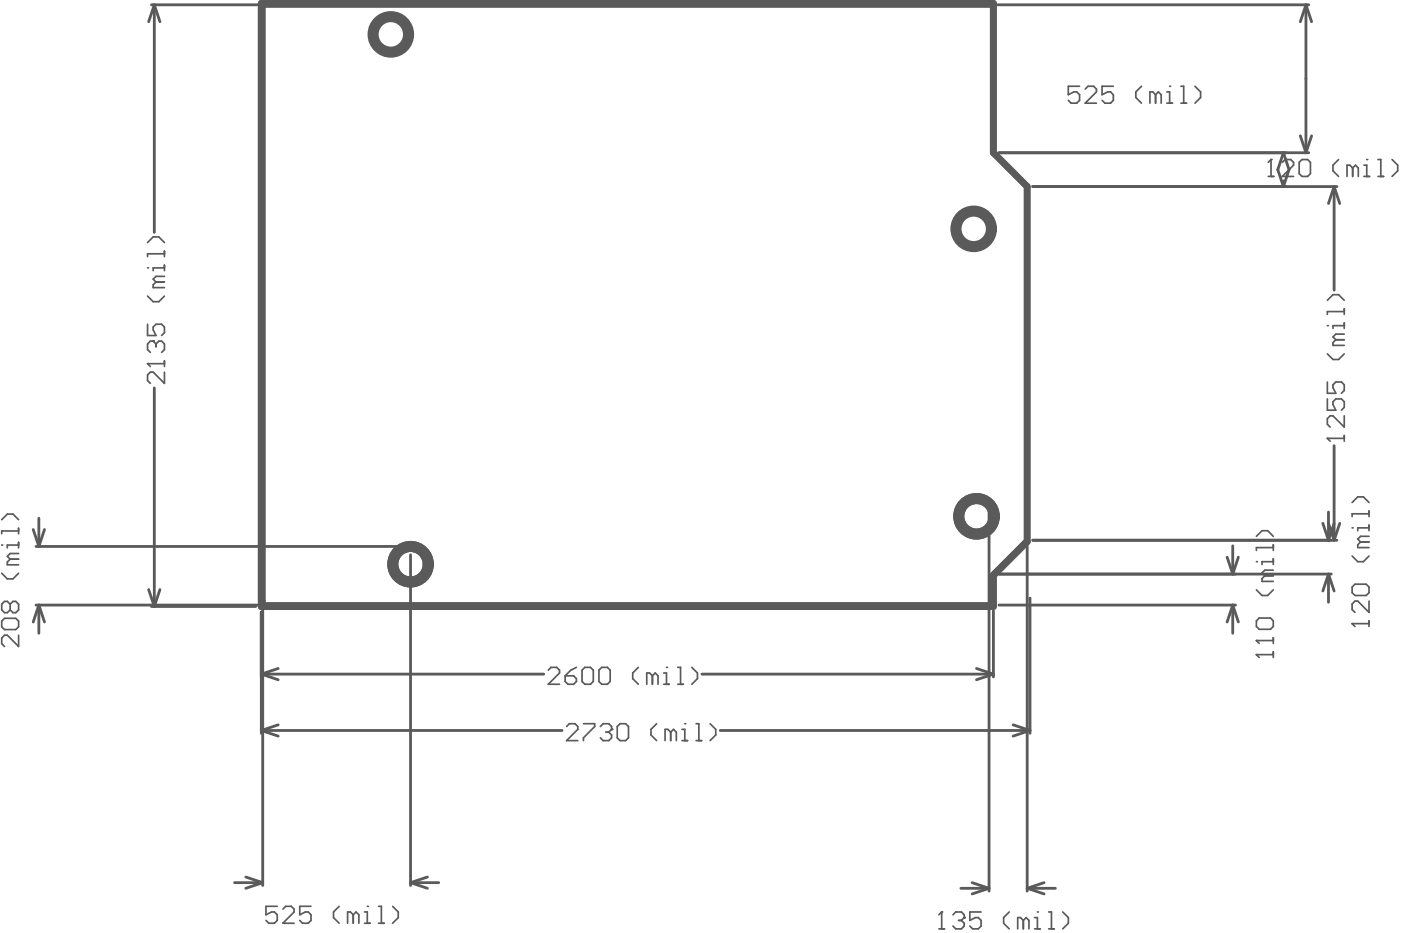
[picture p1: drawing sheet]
<svg xmlns="http://www.w3.org/2000/svg" width="421mm" height="280mm" viewBox="0 0 421 280" stroke-linecap="round" stroke-linejoin="round" font-family="sans-serif">
<path d="M78.8 1.4h218.7l.5 .5v43.9l10.1 10.1v106.1l-10.1 10.1v9.3h-219.2l-.4 .4 .4-1.6z" fill="none" stroke="#5a5a5a" stroke-width="1.7"/>
<g fill="none" stroke="#5a5a5a" stroke-width=".84">
<path d="M45.4 1.4h31.7M46.3 1.4l1.7 5.1M46.3 1.4l-1.7 5.1M46.3 1.4v68.3M299.2 1.4h93.3M391.7 1.4l1.7 5.1M391.7 1.4l-1.7 5.1M391.7 1.4v44.4M299.6 45.8h92.9M309.8 55.9h91.2M384.9 45.8l-1.6 5.1 1.6 5M384.9 45.8l1.7 5.1-1.7 5"/>
<path d="M384.9 45.8v.7M384.9 54.3v1.6M390 40.7l1.7 5.1M393.4 40.7l-1.7 5.1M400.1 55.9l1.7 5.1M400.1 55.9l-1.6 5.1M400.1 55.9v31.1M46.3 116.3v65.5M400.1 133.6v28.4M10 158.8l1.7 5.1M11.7 155.4v8.5M13.3 158.8l-1.6 5.1"/>
<path d="M296.7 153.6v113.6M396.8 156.9l1.7 5.1M398.5 156.9l1.6 5.1M398.5 153.5v8.5M400.1 156.9l-1.6 5.1M401.8 156.9l-1.7 5.1M10.8 163.9h109.8M44.6 176.8l1.7 5M48 176.8l-1.7 5M123.1 166.4v99.1M299.6 172.1h99.7M308.1 163.7v103.5"/>
<path d="M308.9 179.3v40.6M309.8 162h91.2M368.1 167.1l1.6 5M369.7 163.7v8.4M371.4 167.1l-1.7 5M398.5 172.1l1.6 5.1M398.5 172.1l-1.7 5.1M398.5 172.1v8.5M10.8 181.4h66.3M11.7 181.4l1.6 5.1M11.7 181.4l-1.7 5.1M11.7 181.4v8.5"/>
<path d="M45.4 181.8h31.3M78.4 183.5v36.4M78.8 181.8v83.7M298 183.1v19.9M299.6 181.4h71M369.7 181.4l1.7 5.1M369.7 181.4l-1.6 5.1M369.7 181.4v8.5M78.4 219l5 1.7M78.4 219h90.2M78.4 202.1l5 1.7M78.4 202.1h84.7"/>
<path d="M83.4 217.3l-5 1.7M83.4 200.4l-5 1.7M210.5 202.1h87.5M216 219h92.9M292.9 200.4l5.1 1.7M298 202.1l-5.1 1.7M303.9 217.3l5 1.7M308.9 219l-5 1.7M70.4 264.7h8.4M73.7 263l5.1 1.7M78.8 264.7l-5.1 1.6M123.1 264.7l5.1 1.6"/>
<path d="M123.1 264.7h8.5M128.2 263l-5.1 1.7M288.2 266.3h8.5M291.6 264.7l5.1 1.6M296.7 266.3l-5.1 1.7M308.1 266.3l5.1 1.7M308.1 266.3h8.4M313.2 264.7l-5.1 1.6"/>
</g>
<path d="M.5 171.9l1.7 1.7h1.7l1.7-1.7M3 167.7l-.8 .8v.8h3.4M3 167.7h2.6M5.6 162.6v1.7M5.6 163.4h-3.4v.9M5.6 166h-2.6l-.8 .8 .8 .9M1.4 185.4h3.3l.9 .8v1.7l-.9 .9h-3.3l-.9-.9v-1.7zM3 181.2l.9-.9h.8l.9 .9v1.7l-.9 .8h-.8l-.9-.8M3 181.2l-.8-.9h-.8l-.9 .9v1.7l.9 .8h.8l.8-.8M3 181.2v1.7M5.6 190.5v3.3l-3.4-3.3h-.8l-.9 .8v1.7l.9 .8" fill="none" stroke="#5a5a5a" stroke-width=".51"/>
<circle cx=".5" cy="163.4" r=".25" fill="#5a5a5a"/>
<path d="M.5 155.8l1.7-1.7h1.7l1.7 1.7M5.6 158.4v1.7M5.6 159.2h-5.1v.9M281.6 278.5h1.7M282.4 273.4v5.1" fill="none" stroke="#5a5a5a" stroke-width=".51"/>
<circle cx="282.4" cy="273.4" r=".25" fill="#5a5a5a"/>
<path d="M282.4 273.4l-.8 .9M285.8 274.3l.9-.9h1.7l.8 .9v.8" fill="none" stroke="#5a5a5a" stroke-width=".51"/>
<circle cx="289.2" cy="275.1" r=".25" fill="#5a5a5a"/>
<path d="M287.5 276h.9M288.4 276l.8 .8v.9l-.8 .8h-1.7l-.9-.8M289.2 275.1l-.8 .9M294.3 273.4h-3.4v2.6l1.7-.9h.8l.9 .9v1.7l-.9 .8h-1.7l-.8-.8M302.7 273.4l-1.7 1.7v1.7l1.7 1.7M306.9 276l-.8-.9h-.9v3.4M306.9 276v2.5M306.9 276l.9-.9 .8 .9v2.5M310.3 278.5h1.7M310.3 275.1h.9v3.4" fill="none" stroke="#5a5a5a" stroke-width=".51"/>
<circle cx="311.2" cy="273.4" r=".25" fill="#5a5a5a"/>
<path d="M83.2 271.8h-3.4v2.5l1.7-.9h.8l.9 .9v1.7l-.9 .8h-1.7l-.8-.8M84.8 272.6l.9-.8h1.7l.8 .8v.8l-3.4 3.4h3.4M93.3 271.8h-3.4v2.5l1.7-.9h.8l.9 .9v1.7l-.9 .8h-1.7l-.8-.8M101.7 271.8l-1.7 1.6v1.7l1.7 1.7M105.9 274.3l-.8-.9h-.8v3.4M105.9 274.3v2.5M105.9 274.3l.9-.9 .8 .9v2.5M109.3 273.4h.9v3.4M109.3 276.8h1.7M314.5 278.5h1.7M314.5 273.4h.9v5.1M318.8 273.4l1.6 1.7v1.7l-1.6 1.7" fill="none" stroke="#5a5a5a" stroke-width=".51"/>
<circle cx="110.2" cy="271.8" r=".25" fill="#5a5a5a"/>
<path d="M323.8 25.9h-3.4v2.5l1.7-.8h.9l.8 .8v1.7l-.8 .8h-1.7l-.9-.8M325.5 26.7l.8-.8h1.7l.9 .8v.9l-3.4 3.3h3.4M333.9 25.9h-3.3v2.5l1.6-.8h.9l.8 .8v1.7l-.8 .8h-1.7l-.8-.8M342.4 25.9l-1.7 1.7v1.6l1.7 1.7M346.6 28.4l-.8-.8h-.9v3.3M346.6 28.4v2.5M346.6 28.4l.8-.8 .9 .8v2.5M350 27.6h.8v3.3M350 30.9h1.7M113.5 276.8h1.7M113.5 271.8h.9v5M117.8 271.8l1.7 1.6v1.7l-1.7 1.7" fill="none" stroke="#5a5a5a" stroke-width=".51"/>
<circle cx="350.8" cy="25.9" r=".25" fill="#5a5a5a"/>
<path d="M354.2 30.9h1.7M354.2 25.9h.8v5M358.4 25.9l1.7 1.7v1.6l-1.7 1.7M380.4 52.9h1.7M381.2 47.8v5.1" fill="none" stroke="#5a5a5a" stroke-width=".51"/>
<circle cx="381.2" cy="47.8" r=".25" fill="#5a5a5a"/>
<path d="M381.2 47.8l-.8 .9M384.6 48.7l.9-.9h1.6l.9 .9v.8l-3.4 3.4h3.4M390.5 47.8h1.7l.9 .9v3.4l-.9 .8h-1.7l-.8-.8v-3.4zM401.5 47.8l-1.7 1.7v1.7l1.7 1.7M405.7 50.4l-.8-.9h-.9v3.4M405.7 50.4v2.5M405.7 50.4l.9-.9 .8 .9v2.5M409.1 52.9h1.7M409.1 49.5h.8v3.4" fill="none" stroke="#5a5a5a" stroke-width=".51"/>
<circle cx="409.9" cy="47.8" r=".25" fill="#5a5a5a"/>
<path d="M413.3 52.9h1.7M413.3 47.8h.9v5.1M417.5 47.8l1.7 1.7v1.7l-1.7 1.7M398.1 131.4h5.1M403.2 130.6v1.7" fill="none" stroke="#5a5a5a" stroke-width=".51"/>
<circle cx="398.1" cy="131.4" r=".25" fill="#5a5a5a"/>
<path d="M403.2 96.8v1.7M403.2 97.7h-3.4v.8M398.1 114.5v3.4h2.6l-.9-1.7v-.8l.9-.9h1.6l.9 .9v1.7l-.9 .8M398.1 119.6v3.4h2.6l-.9-1.7v-.8l.9-.9h1.6l.9 .9v1.6l-.9 .9M398.1 106.1l1.7 1.7h1.7l1.7-1.7M400.7 101.9l-.9 .8v.9h3.4M400.7 101.9h2.5M403.2 100.2h-2.5l-.9 .8 .9 .9M398.1 131.4l.9 .9M403.2 124.7v3.4l-3.4-3.4h-.8l-.9 .8v1.7l.9 .9" fill="none" stroke="#5a5a5a" stroke-width=".51"/>
<circle cx="398.1" cy="97.7" r=".25" fill="#5a5a5a"/>
<path d="M398.1 90l1.7-1.6h1.7l1.7 1.6M403.2 92.6v1.7M403.2 93.4h-5.1v.9M405.6 187h5M410.6 186.2v1.6" fill="none" stroke="#5a5a5a" stroke-width=".51"/>
<circle cx="405.6" cy="187" r=".25" fill="#5a5a5a"/>
<path d="M410.6 157.4v1.7M410.6 158.3h-3.4v.8M405.6 166.7l1.6 1.7h1.7l1.7-1.7M406.4 175.2h3.4l.8 .8v1.7l-.8 .9h-3.4l-.8-.9v-1.7zM408.1 162.5l-.9 .8v.9h3.4M408.1 162.5h2.5M410.6 160.8h-2.5l-.9 .9 .9 .8M405.6 187l.8 .8M410.6 180.2v3.4l-3.4-3.4h-.8l-.8 .9v1.7l.8 .8" fill="none" stroke="#5a5a5a" stroke-width=".51"/>
<circle cx="405.6" cy="158.3" r=".25" fill="#5a5a5a"/>
<path d="M405.6 150.7l1.6-1.7h1.7l1.7 1.7M410.6 153.2v1.7M410.6 154.1h-5v.8M376.8 196.3h5.1M381.9 195.4v1.7" fill="none" stroke="#5a5a5a" stroke-width=".51"/>
<circle cx="376.8" cy="196.3" r=".25" fill="#5a5a5a"/>
<path d="M376.8 196.3l.9 .8M376.8 192.1h5.1M381.9 191.2v1.7" fill="none" stroke="#5a5a5a" stroke-width=".51"/>
<circle cx="376.8" cy="192.1" r=".25" fill="#5a5a5a"/>
<path d="M376.8 176.9l1.7 1.7h1.7l1.7-1.7M379.4 172.6l-.9 .9v.8h3.4M379.4 172.6h2.5M381.9 167.6v1.7M381.9 168.4h-3.4v.9M381.9 171h-2.5l-.9 .8 .9 .8M376.8 192.1l.9 .8M377.7 185.3h3.4l.8 .9v1.6l-.8 .9h-3.4l-.9-.9v-1.6z" fill="none" stroke="#5a5a5a" stroke-width=".51"/>
<circle cx="376.8" cy="168.4" r=".25" fill="#5a5a5a"/>
<path d="M376.8 160.8l1.7-1.7h1.7l1.7 1.7M381.9 163.3v1.7M381.9 164.2h-5.1v.8M169.9 217.8l.9-.8h1.7l.8 .8v.9l-3.4 3.4h3.4M175 217h3.4v.8l-3.4 3.4v.9M180.1 217.8l.8-.8h1.7l.8 .8v.9" fill="none" stroke="#5a5a5a" stroke-width=".51"/>
<circle cx="183.4" cy="218.7" r=".25" fill="#5a5a5a"/>
<path d="M181.8 219.5h.8M182.6 219.5l.8 .9v.8l-.8 .9h-1.7l-.8-.9M183.4 218.7l-.8 .8M186 217h1.7l.8 .8v3.4l-.8 .9h-1.7l-.9-.9v-3.4zM196.9 217l-1.6 1.7v1.7l1.6 1.7M201.2 219.5l-.9-.8h-.8v3.4M201.2 219.5v2.6M201.2 219.5l.8-.8 .9 .8v2.6M204.5 218.7h.9v3.4M204.5 222.1h1.7" fill="none" stroke="#5a5a5a" stroke-width=".51"/>
<circle cx="205.4" cy="217" r=".25" fill="#5a5a5a"/>
<g fill="none" stroke="#5a5a5a" stroke-width=".51">
<path d="M164.4 200.9l.9-.8h1.7l.8 .8v.9l-3.4 3.4h3.4M169.5 202.6h2.5l.9 .9v.8l-.9 .9h-1.6l-.9-.9zM172.9 200.1l-1.7 .8-1.7 1.7M175.4 200.1h1.7l.8 .8v3.4l-.8 .9h-1.7l-.8-.9v-3.4zM180.5 200.1h1.7l.8 .8v3.4l-.8 .9h-1.7l-.9-.9v-3.4zM191.5 200.1l-1.7 1.7v1.7l1.7 1.7M195.7 202.6l-.9-.8h-.8v3.4M195.7 202.6v2.6M195.7 202.6l.8-.8 .9 .8v2.6M199.1 205.2h1.6M199.1 201.8h.8v3.4M208.8 217h.8v5.1"/>
<path d="M213 217l1.7 1.7v1.7l-1.7 1.7M208.8 222.1h1.7"/>
</g>
<circle cx="199.9" cy="200.1" r=".25" fill="#5a5a5a"/>
<path d="M44.3 109h5M49.3 108.2v1.7M49.3 111.6v3.4l-3.4-3.4h-.8l-.8 .8v1.7l.8 .9M203.3 205.2h1.7M203.3 200.1h.8v5.1M207.5 200.1l1.7 1.7v1.7l-1.7 1.7" fill="none" stroke="#5a5a5a" stroke-width=".51"/>
<circle cx="44.3" cy="109" r=".25" fill="#5a5a5a"/>
<path d="M44.3 109l.8 .9M45.9 102.3h-.8l-.8 .8v1.7l.8 .9" fill="none" stroke="#5a5a5a" stroke-width=".51"/>
<circle cx="45.9" cy="102.3" r=".25" fill="#5a5a5a"/>
<path d="M49.3 79.5v1.7M44.3 97.2v3.4h2.5l-.9-1.7v-.8l.9-.9h1.7l.8 .9v1.7l-.8 .8M44.3 88.8l1.6 1.7h1.7l1.7-1.7M46.8 84.6l-.9 .8v.8h3.4M46.8 84.6h2.5M49.3 80.3h-3.4v.9M49.3 82.9h-2.5l-.9 .8 .9 .9M45.9 102.3l.9 .8M46.8 103.1v.9M46.8 103.1l.8-.8h.9l.8 .8v1.7l-.8 .9" fill="none" stroke="#5a5a5a" stroke-width=".51"/>
<circle cx="44.3" cy="80.3" r=".25" fill="#5a5a5a"/>
<path d="M44.3 72.7l1.6-1.7h1.7l1.7 1.7M49.3 75.3v1.6M49.3 76.1h-5v.8" fill="none" stroke="#5a5a5a" stroke-width=".51"/>
<g fill="none" stroke="#5a5a5a" stroke-width="3.3">
<circle cx="117.2" cy="10.3" r="5.3"/>
<circle cx="292" cy="68.6" r="5.3"/>
<circle cx="292.9" cy="154.8" r="5.3"/>
<circle cx="123.1" cy="169.2" r="5.3"/>
</g>
<path d="M78.4 1h219.6v44.8l10.1 10.1v106.5l-10.1 10.2v9.2h-219.6z" fill="none" stroke="#5a5a5a" stroke-width="2.1"/>
</svg>
